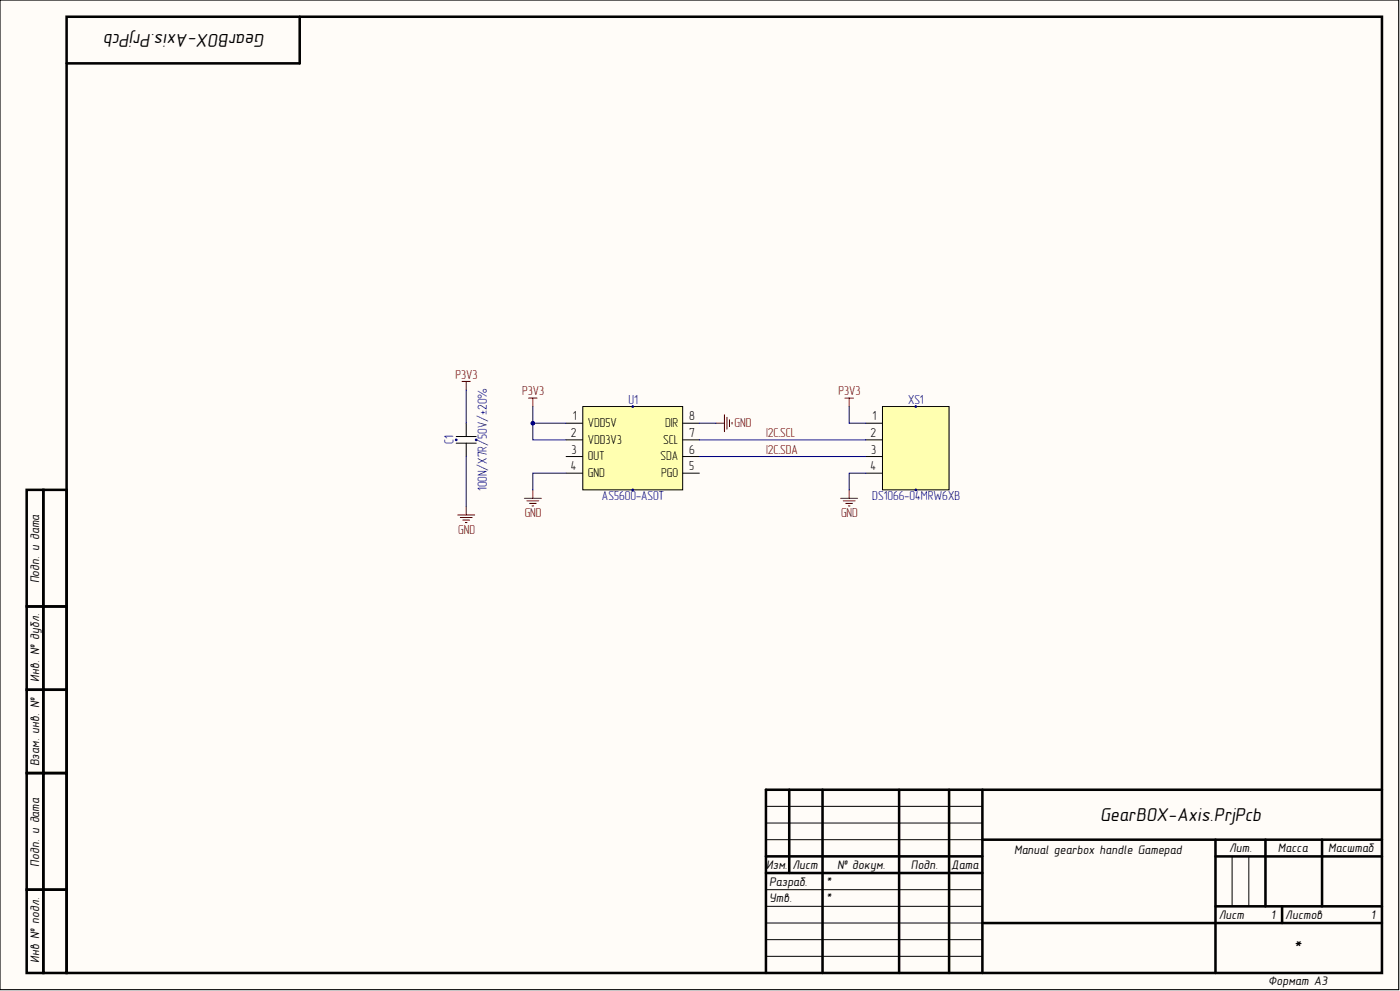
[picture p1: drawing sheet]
<svg xmlns="http://www.w3.org/2000/svg" width="420mm" height="297mm" viewBox="0 0 420 297" stroke-linecap="round" stroke-linejoin="round" font-family="sans-serif">
<defs><g id="words">
<g font-size="5.6">
<text x="79.5" y="10.2" transform="rotate(-180 79.5 10.2)">GearBOX-Axis.PrjPcb</text>
<text x="329.9" y="246.1">GearBOX-Axis.PrjPcb</text>
<text x="387.7" y="286.1">*</text>
</g>
<g font-size="3.9" fill="#800000">
<text x="136.6" y="113.5">P3V3</text>
<text x="156.6" y="118.5">P3V3</text>
<text x="251.4" y="118.5">P3V3</text>
<text x="220.2" y="128">GND</text>
<text x="229.7" y="131">I2C.SCL</text>
<text x="229.7" y="136">I2C.SDA</text>
<text x="157.3" y="155.1">GND</text>
<text x="252.2" y="155.1">GND</text>
<text x="137.4" y="160.1">GND</text>
</g>
<g font-size="3.9">
<text x="171.8" y="126">1</text>
<text x="206.7" y="126">8</text>
<text x="261.7" y="126">1</text>
<text x="171.2" y="131">2</text>
<text x="176.3" y="128">VDD5V</text>
<text x="199.4" y="128">DIR</text>
<text x="206.7" y="131">7</text>
<text x="261.1" y="131">2</text>
<text x="171.4" y="136">3</text>
<text x="176.3" y="133">VDD3V3</text>
<text x="198.8" y="133">SCL</text>
<text x="206.7" y="136">6</text>
<text x="261.2" y="136">3</text>
<text x="171.2" y="141">4</text>
<text x="176.3" y="138">OUT</text>
<text x="176.3" y="143">GND</text>
<text x="198.1" y="138">SDA</text>
<text x="198.2" y="143">PGO</text>
<text x="206.7" y="141">5</text>
<text x="261.1" y="141">4</text>
</g>
<g font-size="3.9" fill="#000080">
<text x="188.4" y="121">U1</text>
<text x="272.3" y="121">XS1</text>
<text x="135.9" y="133.1" transform="rotate(-90 135.9 133.1)">C1</text>
<text x="146" y="147.2" transform="rotate(-90 146 147.2)">100N/X7R/50V/±20%</text>
<text x="180.5" y="150">AS5600-ASOT</text>
<text x="261.6" y="150">DS1066-04MRW6XB</text>
</g>
<g font-size="3.8">
<text x="11.8" y="174.9" transform="rotate(-90 11.8 174.9)">Подп. и дата</text>
<text x="11.8" y="204.3" transform="rotate(-90 11.8 204.3)">Инв. № дубл.</text>
<text x="11.8" y="229.7" transform="rotate(-90 11.8 229.7)">Взам. инв. №</text>
<text x="304.1" y="256">Manual gearbox handle Gamepad</text>
<text x="368.6" y="255.4">Лит.</text>
<text x="383.2" y="255.4">Масса</text>
<text x="398.3" y="255.4">Масштаб</text>
<text x="11.8" y="259.8" transform="rotate(-90 11.8 259.8)">Подп. и дата</text>
<text x="229.7" y="260.4">Изм.</text>
<text x="237.6" y="260.4">Лист</text>
<text x="251" y="260.4">№ докум.</text>
<text x="273.2" y="260.4">Подп.</text>
<text x="285.2" y="260.4">Дата</text>
<text x="230.6" y="265.4">Разраб.</text>
<text x="247.6" y="265.4">*</text>
<text x="230.6" y="270.4">Утв.</text>
<text x="247.6" y="270.4">*</text>
<text x="365.5" y="275.4">Лист</text>
<text x="381" y="275.4">1</text>
<text x="385.4" y="275.4">Листов</text>
<text x="411" y="275.4">1</text>
<text x="11.8" y="288.7" transform="rotate(-90 11.8 288.7)">Инв № подл.</text>
<text x="380.3" y="295.4">Формат А3</text>
</g>
</g></defs>
<path d="M0 0h419.4v296.6h-419.4z" fill-rule="evenodd" fill="#fffcf8"/>
<path d="M0 0h419.4v296.6h-419.4z" fill="none" stroke="#000" stroke-width=".3"/>
<path d="M0 0h419.4v296.6h-419.4z" fill-rule="evenodd" fill="#fffcf8"/>
<path d="M0 0h419.4v296.6h-419.4zM229.7 241.7h64.9M229.7 246.7h64.9M229.7 251.7h64.9M369.5 256.7v15M374.5 256.7v15M229.7 266.7h64.9M229.7 271.7h64.9M229.7 276.7h64.9M229.7 281.6h64.9M229.7 286.6h64.9" fill="none" stroke="#000" stroke-width=".3"/>
<g fill="none" stroke="#000" stroke-width=".76">
<path d="M20 5h394.4v286.6h-394.4zM89.9 5v14h-69.9M8 146.8h5v35h-5zM13 146.8h7v35h-7zM8 181.8h5v24.9h-5zM13 181.8h7v24.9h-7zM8 206.7h5v25h-5zM13 206.7h7v25h-7zM8 231.7h5v35h-5zM13 231.7h7v35h-7zM236.7 236.7v25M246.6 236.7v54.9"/>
<path d="M269.6 236.7v54.9M284.6 236.7v54.9M294.6 236.7v54.9M414.4 236.7h-184.7v54.9M229.7 256.7h64.9M294.6 251.7h119.8M364.5 256.7h49.9M364.5 251.7v39.9M379.5 251.7v20M396.4 251.7v20M8 266.7h5v24.9h-5zM13 266.7h7v24.9h-7z"/>
<path d="M229.7 261.7h64.9M294.6 276.7h119.8M364.5 271.7h49.9M384.4 271.7v5"/>
</g>
<path d="M174.8 121.9h29.9v24.9h-29.9z" fill-rule="evenodd" fill="#ffffb0"/>
<path d="M169.8 126.9h5M169.8 131.8h5M169.8 136.8h5M174.8 121.9h29.9v24.9h-29.9zM204.7 126.9h5M204.7 131.8h5M204.7 136.8h5M169.8 141.8h5M204.7 141.8h5" fill="none" stroke="#000" stroke-width=".3"/>
<circle cx="189.7" cy="121.9" r=".25" fill="#000080"/>
<circle cx="189.7" cy="121.9" r=".25" fill="none" stroke="#000080" stroke-width=".3"/>
<circle cx="189.7" cy="146.8" r=".25" fill="#000080"/>
<circle cx="189.7" cy="146.8" r=".25" fill="none" stroke="#000080" stroke-width=".3"/>
<path d="M264.6 121.9h20v24.9h-20z" fill-rule="evenodd" fill="#ffffb0"/>
<path d="M259.6 126.9h5M259.6 131.8h5M259.6 136.8h5M264.6 121.9h20v24.9h-20zM259.6 141.8h5" fill="none" stroke="#000" stroke-width=".3"/>
<circle cx="274.6" cy="121.9" r=".25" fill="#000080"/>
<circle cx="274.6" cy="121.9" r=".25" fill="none" stroke="#000080" stroke-width=".3"/>
<circle cx="274.6" cy="146.8" r=".25" fill="#000080"/>
<circle cx="274.6" cy="146.8" r=".25" fill="none" stroke="#000080" stroke-width=".3"/>
<g fill="none" stroke="#800000" stroke-width=".3">
<path d="M158.5 119.3h2.5M159.8 119.3v2.6M253.4 119.3h2.5M254.6 119.3v2.6M157.2 149.4h5.1M158 150.1h3.5M158.8 150.9h2M159.5 151.6h.5M159.8 146.8v2.6M252.1 149.4h5.1M252.9 150.1h3.5M253.6 150.9h2.1"/>
<path d="M254.4 151.6h.5M254.6 146.8v2.6"/>
</g>
<circle cx="142.8" cy="131.8" r=".25" fill="#000080"/>
<circle cx="142.8" cy="131.8" r=".25" fill="none" stroke="#000080" stroke-width=".3"/>
<path d="M136.8 132.8h6M136.8 130.8h6M139.8 126.9v3.9M139.8 132.8v4" fill="none" stroke="#000" stroke-width=".3"/>
<circle cx="136.8" cy="131.8" r=".25" fill="#000080"/>
<g fill="none" stroke="#000080" stroke-width=".3">
<path d="M159.8 121.9v5h10M209.7 131.8h49.9M209.7 136.8h49.9M254.6 121.9v5h5M259.6 141.8h-5v5"/>
<circle cx="136.8" cy="131.8" r=".25"/>
</g>
<circle cx="159.8" cy="126.9" r=".51" fill="#000080"/>
<g fill="none" stroke="#000080" stroke-width=".3">
<path d="M159.8 126.9v4.9h10"/>
<circle cx="159.8" cy="126.9" r=".51"/>
</g>
<circle cx="159.8" cy="126.9" r=".51" fill="#000080"/>
<g fill="none" stroke="#000080" stroke-width=".3">
<path d="M139.8 116.9v10M139.8 136.8v15M209.7 126.9h5M169.8 141.8h-10v5"/>
<circle cx="159.8" cy="126.9" r=".51"/>
</g>
<path d="M138.5 114.3h2.6M139.8 114.3v2.6M214.7 126.9h2.5M217.2 124.3v5.1M218 125.1v3.5M218.7 125.8v2.1M219.5 126.6v.5M137.3 154.4h5M138 155.1h3.6M138.8 155.9h2M139.5 156.6h.6M139.8 151.8v2.6" fill="none" stroke="#800000" stroke-width=".3"/>
<use href="#words"/>
</svg>
